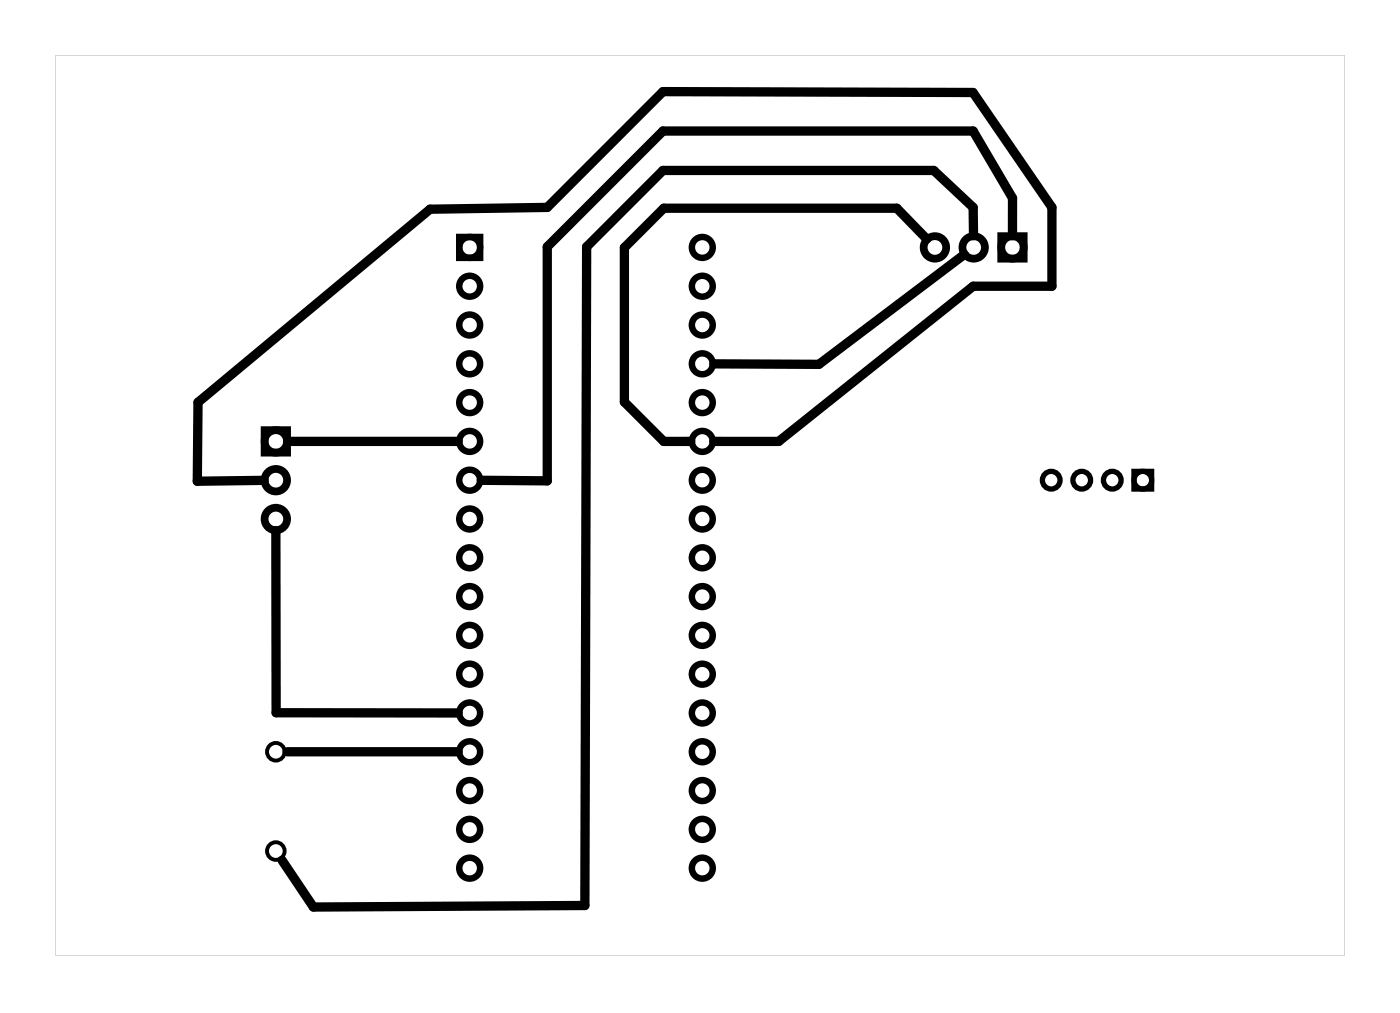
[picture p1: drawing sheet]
<svg xmlns="http://www.w3.org/2000/svg" width="92mm" height="66mm" viewBox="0 0 92 66" stroke-linecap="round" stroke-linejoin="round" font-family="sans-serif">
<path d="M3.6 3.6h84.5v59h-84.5zM3.6 3.6v58.9h84.5v-58.9z" fill="#000"/>
<g fill="none" stroke="#000" stroke-width=".42">
<path d="M30.1 15.5h1.4v1.4h-1.4z"/>
<circle cx="30.8" cy="18.7" r=".68"/>
<circle cx="30.8" cy="16.2" r=".68"/>
<circle cx="46" cy="18.7" r=".68"/>
<circle cx="46" cy="16.2" r=".68"/>
<circle cx="30.8" cy="31.4" r=".68"/>
<circle cx="30.8" cy="21.3" r=".68"/>
<circle cx="30.8" cy="26.4" r=".68"/>
<circle cx="30.8" cy="28.9" r=".68"/>
<circle cx="30.8" cy="23.8" r=".68"/>
<circle cx="30.8" cy="39.1" r=".68"/>
<circle cx="30.8" cy="34" r=".68"/>
<circle cx="30.8" cy="36.5" r=".68"/>
<circle cx="46" cy="39.1" r=".68"/>
<circle cx="46" cy="31.4" r=".68"/>
<circle cx="46" cy="23.8" r=".68"/>
<circle cx="46" cy="28.9" r=".68"/>
<circle cx="46" cy="21.3" r=".68"/>
<circle cx="46" cy="26.4" r=".68"/>
<circle cx="46" cy="34" r=".68"/>
<circle cx="46" cy="36.5" r=".68"/>
<circle cx="30.8" cy="56.8" r=".68"/>
<circle cx="30.8" cy="44.1" r=".68"/>
<circle cx="30.8" cy="51.8" r=".68"/>
<circle cx="30.8" cy="54.3" r=".68"/>
<circle cx="30.8" cy="41.6" r=".68"/>
<circle cx="30.8" cy="46.7" r=".68"/>
<circle cx="30.8" cy="49.2" r=".68"/>
<circle cx="46" cy="56.8" r=".68"/>
<circle cx="46" cy="44.1" r=".68"/>
<circle cx="46" cy="51.8" r=".68"/>
<circle cx="46" cy="54.3" r=".68"/>
<circle cx="46" cy="41.6" r=".68"/>
<circle cx="46" cy="49.2" r=".68"/>
<circle cx="46" cy="46.7" r=".68"/>
</g>
<g fill="none" stroke="#000" stroke-width=".51">
<path d="M65.6 15.5h1.5v1.4h-1.5zM17.3 28.2h1.5v1.4h-1.5z"/>
<circle cx="61.3" cy="16.2" r=".74"/>
<circle cx="63.8" cy="16.2" r=".74"/>
<circle cx="66.3" cy="16.2" r=".74"/>
<circle cx="18.1" cy="31.4" r=".74"/>
<circle cx="18.1" cy="28.9" r=".74"/>
<circle cx="18.1" cy="34" r=".74"/>
</g>
<g fill="none" stroke="#000" stroke-width=".25">
<circle cx="18.1" cy="49.2" r=".58"/>
<circle cx="18.1" cy="55.7" r=".58"/>
</g>
<g fill="none" stroke="#000" stroke-width=".35">
<path d="M74.3 30.9h1.2v1.1h-1.2z"/>
<circle cx="68.9" cy="31.4" r=".58"/>
<circle cx="70.9" cy="31.4" r=".58"/>
<circle cx="72.9" cy="31.4" r=".58"/>
<circle cx="74.9" cy="31.4" r=".58"/>
</g>
<path d="M60.7 15.7l-1.9-2.1h-15.3l-2.6 2.6v10.1l2.6 2.6h1.8M63.2 16.7l-9.5 7.2-6.9-.1M63.8 15.4v-1.8l-2.6-2.4h-17.8l-5 5-.1 43.1-17.8 .1-2-3.1M66.3 15.4v-2.4l-2.5-4.4h-20.4l-7.5 7.6v15.3l-4.4-.1M18.1 34.7v12h11.9M18.8 28.9h11.2M46.8 28.9h4.2l12.8-10.2h5.1v-5.1l-5.2-7.5-20.3-.1-7.5 7.6-7.7 .1-15.2 12.6-.1 5.2 4.4-.1M18.8 49.2h11.2" fill="none" stroke="#000" stroke-width=".61"/>
</svg>
